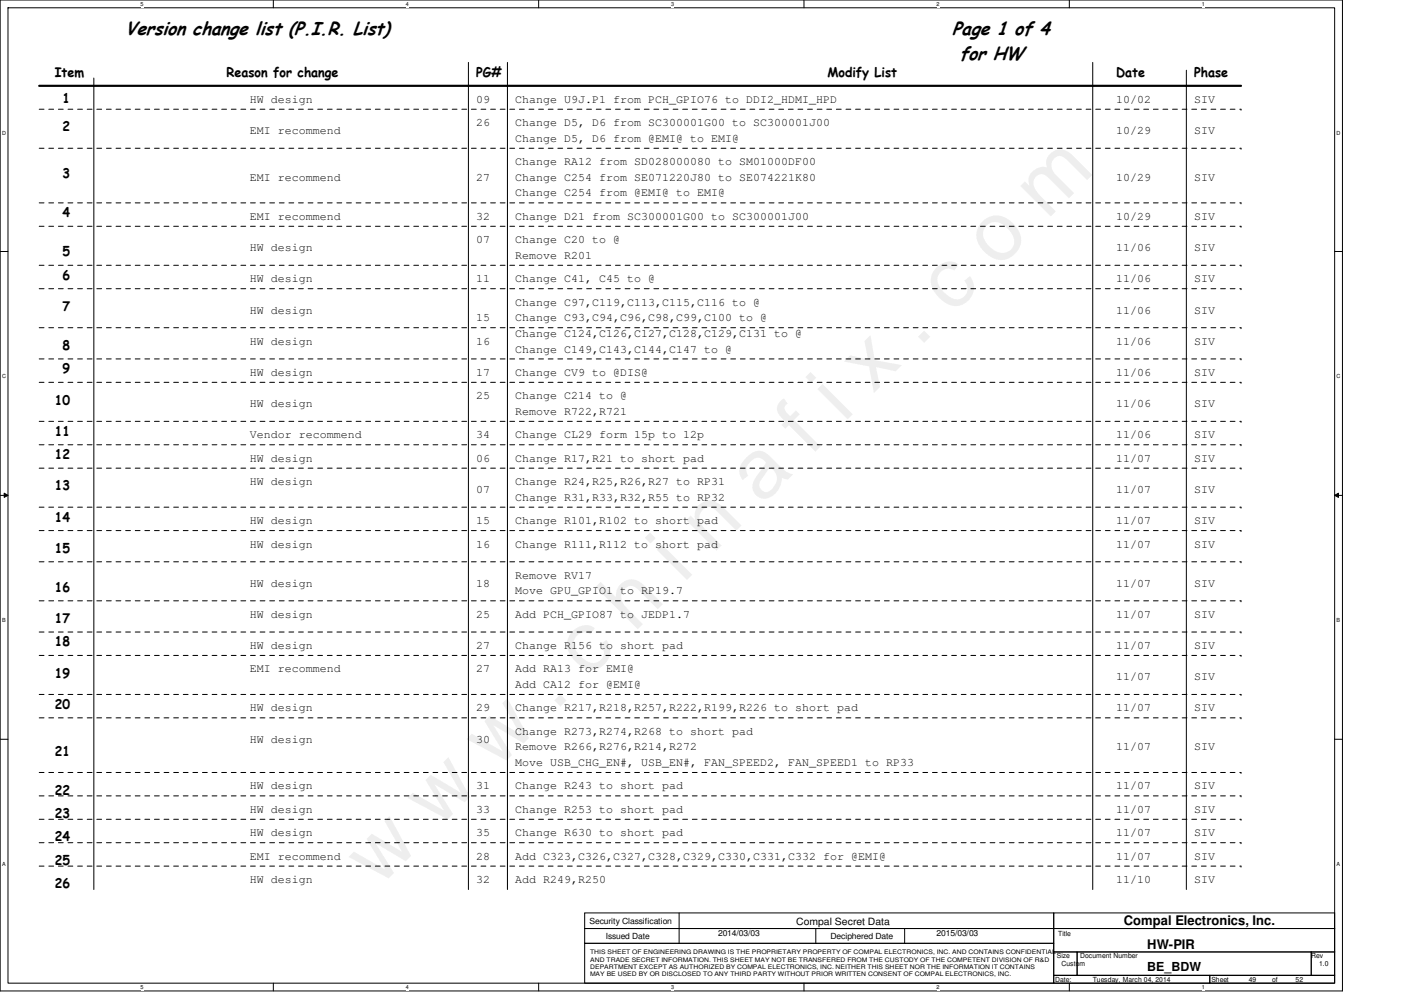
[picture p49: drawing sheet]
<svg xmlns="http://www.w3.org/2000/svg" width="297mm" height="210mm" viewBox="0 0 297 210" stroke-linecap="round" stroke-linejoin="round" font-family="sans-serif">
<defs><g id="words">
<g font-size="4">
<text x="26.5" y="7.5">Version change list (P.I.R. List)</text>
<text x="201.5" y="7.5">Page 1 of 4</text>
<text x="203" y="12.8">for HW</text>
</g>
<g font-size="2.8">
<text x="11.6" y="16.3">Item</text>
<text x="47.9" y="16.3">Reason for change</text>
<text x="100.8" y="16.3">PG#</text>
<text x="175" y="16.3">Modify List</text>
<text x="236.1" y="16.3">Date</text>
<text x="252.6" y="16.3">Phase</text>
<text x="13.2" y="21.9">1</text>
<text x="13.2" y="27.8">2</text>
<text x="13.2" y="37.7">3</text>
<text x="13.2" y="46">4</text>
<text x="13.2" y="59.2">6</text>
<text x="13.2" y="54.2">5</text>
<text x="13.2" y="65.8">7</text>
<text x="13.2" y="74">8</text>
<text x="13.2" y="79">9</text>
<text x="11.6" y="85.6">10</text>
<text x="11.6" y="92.2">11</text>
<text x="11.6" y="97.2">12</text>
<text x="11.6" y="103.8">13</text>
<text x="11.6" y="110.4">14</text>
<text x="11.6" y="117">15</text>
<text x="11.6" y="125.2">16</text>
<text x="11.6" y="131.8">17</text>
<text x="11.6" y="136.8">18</text>
<text x="11.6" y="143.4">19</text>
<text x="11.6" y="150">20</text>
<text x="11.6" y="159.9">21</text>
<text x="11.6" y="168.1">22</text>
<text x="11.6" y="173.1">23</text>
<text x="11.6" y="178.1">24</text>
<text x="11.6" y="183">25</text>
<text x="11.6" y="188">26</text>
<text x="237.8" y="195.8">Compal Electronics, Inc.</text>
<text x="242.7" y="200.7">HW-PIR</text>
</g>
<text font-size="2.6" x="242.7" y="205.5">BE_BDW</text>
<g font-size="2.5">
<text x="52.9" y="21.8">HW design</text>
<text x="100.8" y="21.8">09</text>
<text x="109" y="21.8">Change U9J.P1 from PCH_GPIO76 to DDI2_HDMI_HPD</text>
<text x="236.1" y="21.8">10/02</text>
<text x="252.6" y="21.8">SIV</text>
<text x="52.9" y="28.4">EMI recommend</text>
<text x="100.8" y="26.7">26</text>
<text x="109" y="26.7">Change D5, D6 from SC300001G00 to SC300001J00</text>
<text x="236.1" y="28.4">10/29</text>
<text x="252.6" y="28.4">SIV</text>
<text x="109" y="35">Change RA12 from SD028000080 to SM01000DF00</text>
<text x="109" y="30">Change D5, D6 from @EMI@ to EMI@</text>
<text x="52.9" y="38.3">EMI recommend</text>
<text x="100.8" y="38.3">27</text>
<text x="109" y="38.3">Change C254 from SE071220J80 to SE074221K80</text>
<text x="109" y="41.6">Change C254 from @EMI@ to EMI@</text>
<text x="236.1" y="38.3">10/29</text>
<text x="252.6" y="38.3">SIV</text>
<text x="52.9" y="46.5">EMI recommend</text>
<text x="100.8" y="46.5">32</text>
<text x="109" y="46.5">Change D21 from SC300001G00 to SC300001J00</text>
<text x="236.1" y="46.5">10/29</text>
<text x="252.6" y="46.5">SIV</text>
<text x="52.9" y="53.1">HW design</text>
<text x="100.8" y="51.5">07</text>
<text x="109" y="51.5">Change C20 to @</text>
<text x="236.1" y="53.1">11/06</text>
<text x="252.6" y="53.1">SIV</text>
<text x="52.9" y="59.7">HW design</text>
<text x="100.8" y="59.7">11</text>
<text x="109" y="59.7">Change C41, C45 to @</text>
<text x="109" y="54.8">Remove R201</text>
<text x="236.1" y="59.7">11/06</text>
<text x="252.6" y="59.7">SIV</text>
<text x="109" y="64.7">Change C97,C119,C113,C115,C116 to @</text>
<text x="52.9" y="66.3">HW design</text>
<text x="100.8" y="68">15</text>
<text x="109" y="68">Change C93,C94,C96,C98,C99,C100 to @</text>
<text x="109" y="71.3">Change C124,C126,C127,C128,C129,C131 to @</text>
<text x="236.1" y="66.3">11/06</text>
<text x="252.6" y="66.3">SIV</text>
<text x="52.9" y="72.9">HW design</text>
<text x="100.8" y="72.9">16</text>
<text x="109" y="74.6">Change C149,C143,C144,C147 to @</text>
<text x="236.1" y="72.9">11/06</text>
<text x="252.6" y="72.9">SIV</text>
<text x="52.9" y="79.5">HW design</text>
<text x="100.8" y="79.5">17</text>
<text x="109" y="79.5">Change CV9 to @DIS@</text>
<text x="236.1" y="79.5">11/06</text>
<text x="252.6" y="79.5">SIV</text>
<text x="52.9" y="86.1">HW design</text>
<text x="100.8" y="84.5">25</text>
<text x="109" y="84.5">Change C214 to @</text>
<text x="109" y="87.8">Remove R722,R721</text>
<text x="236.1" y="86.1">11/06</text>
<text x="252.6" y="86.1">SIV</text>
<text x="52.9" y="92.8">Vendor recommend</text>
<text x="100.8" y="92.8">34</text>
<text x="109" y="92.8">Change CL29 form 15p to 12p</text>
<text x="236.1" y="92.8">11/06</text>
<text x="252.6" y="92.8">SIV</text>
<text x="52.9" y="97.7">HW design</text>
<text x="100.8" y="97.7">06</text>
<text x="109" y="97.7">Change R17,R21 to short pad</text>
<text x="236.1" y="97.7">11/07</text>
<text x="252.6" y="97.7">SIV</text>
<text x="52.9" y="102.7">HW design</text>
<text x="100.8" y="104.3">07</text>
<text x="109" y="102.7">Change R24,R25,R26,R27 to RP31</text>
<text x="109" y="106">Change R31,R33,R32,R55 to RP32</text>
<text x="236.1" y="104.3">11/07</text>
<text x="252.6" y="104.3">SIV</text>
<text x="52.9" y="110.9">HW design</text>
<text x="100.8" y="110.9">15</text>
<text x="109" y="110.9">Change R101,R102 to short pad</text>
<text x="236.1" y="110.9">11/07</text>
<text x="252.6" y="110.9">SIV</text>
<text x="52.9" y="115.9">HW design</text>
<text x="100.7" y="115.9">16</text>
<text x="109" y="115.9">Change R111,R112 to short pad</text>
<text x="236.1" y="115.9">11/07</text>
<text x="252.6" y="115.9">SIV</text>
<text x="52.9" y="124.1">HW design</text>
<text x="100.7" y="124.1">18</text>
<text x="109" y="122.5">Remove RV17</text>
<text x="109" y="125.8">Move GPU_GPIO1 to RP19.7</text>
<text x="236.1" y="124.1">11/07</text>
<text x="252.6" y="124.1">SIV</text>
<text x="52.9" y="130.7">HW design</text>
<text x="100.7" y="130.7">25</text>
<text x="109" y="130.7">Add PCH_GPIO87 to JEDP1.7</text>
<text x="236.1" y="130.7">11/07</text>
<text x="252.6" y="130.7">SIV</text>
<text x="52.9" y="137.3">HW design</text>
<text x="100.7" y="137.3">27</text>
<text x="109" y="137.3">Change R156 to short pad</text>
<text x="236.1" y="137.3">11/07</text>
<text x="252.6" y="137.3">SIV</text>
<text x="52.9" y="142.3">EMI recommend</text>
<text x="100.7" y="142.3">27</text>
<text x="109" y="142.3">Add RA13 for EMI@</text>
<text x="236.1" y="143.9">11/07</text>
<text x="252.6" y="143.9">SIV</text>
<text x="109" y="145.6">Add CA12 for @EMI@</text>
<text x="52.9" y="150.5">HW design</text>
<text x="100.8" y="150.5">29</text>
<text x="109" y="155.5">Change R273,R274,R268 to short pad</text>
<text x="109" y="150.5">Change R217,R218,R257,R222,R199,R226 to short pad</text>
<text x="236.1" y="150.5">11/07</text>
<text x="252.6" y="150.5">SIV</text>
<text x="52.9" y="157.1">HW design</text>
<text x="100.7" y="157.1">30</text>
<text x="109" y="158.8">Remove R266,R276,R214,R272</text>
<text x="236.1" y="158.8">11/07</text>
<text x="252.6" y="158.8">SIV</text>
<text x="52.9" y="167">HW design</text>
<text x="100.7" y="167">31</text>
<text x="109" y="162.1">Move USB_CHG_EN#, USB_EN#, FAN_SPEED2, FAN_SPEED1 to RP33</text>
<text x="109" y="167">Change R243 to short pad</text>
<text x="236.1" y="167">11/07</text>
<text x="252.6" y="167">SIV</text>
<text x="52.9" y="172">HW design</text>
<text x="100.8" y="172">33</text>
<text x="109" y="172">Change R253 to short pad</text>
<text x="236.1" y="172">11/07</text>
<text x="252.6" y="172">SIV</text>
<text x="52.9" y="177">HW design</text>
<text x="100.8" y="177">35</text>
<text x="109" y="177">Change R630 to short pad</text>
<text x="236.1" y="177">11/07</text>
<text x="252.6" y="177">SIV</text>
<text x="52.9" y="181.9">EMI recommend</text>
<text x="100.7" y="181.9">28</text>
<text x="109" y="181.9">Add C323,C326,C327,C328,C329,C330,C331,C332 for @EMI@</text>
<text x="236.1" y="181.9">11/07</text>
<text x="252.6" y="181.9">SIV</text>
<text x="52.9" y="186.9">HW design</text>
<text x="100.8" y="186.9">32</text>
<text x="109" y="186.9">Add R249,R250</text>
<text x="236.1" y="186.9">11/10</text>
<text x="252.6" y="186.9">SIV</text>
</g>
<text font-size="2.1" x="168.4" y="195.6">Compal Secret Data</text>
<g font-size="1.8">
<text x="124.7" y="195.5">Security Classification</text>
<text x="128.1" y="198.6">Issued Date</text>
<text x="151.9" y="198.1">2014/03/03</text>
<text x="175.7" y="198.8">Deciphered Date</text>
<text x="198.2" y="198.1">2015/03/03</text>
</g>
<g font-size="1.5">
<text x="223.9" y="198">Title</text>
<text x="223.6" y="202.8">Size</text>
<text x="228.6" y="202.8">Document Number</text>
<text x="277.4" y="202.8">Rev</text>
<text x="223.3" y="207.7">Date:</text>
<text x="224.6" y="204.4">Custom</text>
<text x="231.2" y="207.7">Tuesday, March 04, 2014</text>
<text x="256.3" y="207.7">Sheet</text>
<text x="264.2" y="207.7">49</text>
<text x="269.2" y="207.7">of</text>
<text x="274.1" y="207.7">52</text>
<text x="279.1" y="204.4">1.0</text>
</g>
<g font-size="1.3">
<text x="124.8" y="201.9">THIS SHEET OF ENGINEERING DRAWING IS THE PROPRIETARY PROPERTY OF COMPAL ELECTRONICS, INC. AND CONTAINS CONFIDENTIAL</text>
<text x="124.8" y="203.5">AND TRADE SECRET INFORMATION. THIS SHEET MAY NOT BE TRANSFERED FROM THE CUSTODY OF THE COMPETENT DIVISION OF R&amp;D</text>
<text x="124.8" y="205">DEPARTMENT EXCEPT AS AUTHORIZED BY COMPAL ELECTRONICS, INC. NEITHER THIS SHEET NOR THE INFORMATION IT CONTAINS</text>
<text x="124.8" y="206.5">MAY BE USED BY OR DISCLOSED TO ANY THIRD PARTY WITHOUT PRIOR WRITTEN CONSENT OF COMPAL ELECTRONICS, INC.</text>
</g>
<g font-size="1.2">
<text x="29.8" y="1.3">5</text>
<text x="85.9" y="1.3">4</text>
<text x="142" y="1.3">3</text>
<text x="198.2" y="1.3">2</text>
<text x="254.3" y="1.3">1</text>
<text x=".5" y="28.5">D</text>
<text x="282.8" y="28.5">D</text>
<text x=".5" y="80.1">C</text>
<text x="282.8" y="80.1">C</text>
<text x=".5" y="131.7">B</text>
<text x="282.8" y="131.7">B</text>
<text x=".5" y="183.3">A</text>
<text x="282.8" y="183.3">A</text>
<text x="29.8" y="209.3">5</text>
<text x="85.9" y="209.3">4</text>
<text x="142" y="209.3">3</text>
<text x="198.2" y="209.3">2</text>
<text x="254.3" y="209.3">1</text>
</g>
</g></defs>
<path d="M0 0h284v209.7h-284zM1.7 1.7h280.7v206.3h-280.7z" fill="none" stroke="#000" stroke-width=".21"/>
<g fill="#fff">
<path d="M29.8 .2h.6v1.3h-.6z"/>
<path d="M29.8 208.2h.6v1.4h-.6z"/>
</g>
<path d="M57.8 0v1.7M57.8 208v1.7" fill="none" stroke="#000" stroke-width=".21"/>
<g fill="#fff">
<path d="M85.9 .2h.6v1.3h-.6z"/>
<path d="M85.9 208.2h.6v1.4h-.6z"/>
</g>
<path d="M114 0v1.7M114 208v1.7" fill="none" stroke="#000" stroke-width=".21"/>
<g fill="#fff">
<path d="M142 .2h.6v1.3h-.6z"/>
<path d="M142 208.2h.6v1.4h-.6z"/>
</g>
<path d="M170.1 0v1.7M170.1 208v1.7" fill="none" stroke="#000" stroke-width=".21"/>
<g fill="#fff">
<path d="M198.2 .2h.6v1.3h-.6z"/>
<path d="M198.2 208.2h.6v1.4h-.6z"/>
</g>
<path d="M226.2 0v1.7M226.2 208v1.7" fill="none" stroke="#000" stroke-width=".21"/>
<g fill="#fff">
<path d="M254.3 .2h.6v1.3h-.6z"/>
<path d="M254.3 208.2h.6v1.4h-.6z"/>
<path d="M.5 27.4h.8v1.3h-.8z"/>
<path d="M282.8 27.4h.8v1.3h-.8z"/>
<path d="M.5 79h.8v1.3h-.8z"/>
<path d="M282.8 79h.8v1.3h-.8z"/>
</g>
<path d="M0 53.2h1.7M282.4 53.2h1.6" fill="none" stroke="#000" stroke-width=".21"/>
<g fill="#fff">
<path d="M.5 130.6h.7v1.3h-.7z"/>
<path d="M282.8 130.6h.7v1.3h-.7z"/>
</g>
<path d="M0 104.8h1.7M.9 104.4l.8 .4-.8 .4zM282.4 104.8l.8-.4v.8zM282.4 104.8h1.6" fill="none" stroke="#000" stroke-width=".21"/>
<path d="M.9 104.4l.8 .4-.8 .4zM282.4 104.8l.8-.4v.8z" fill="#000"/>
<g fill="#fff">
<path d="M.5 182.2h.7v1.3h-.7z"/>
<path d="M282.8 182.2h.7v1.3h-.7z"/>
</g>
<g fill="none" stroke="#000" stroke-width=".21">
<path d="M19.9 16.5v171.7M99.1 13.2v175M107.4 13.2v175M231.2 13.2v175M251 14.9v173.3M0 156.4h1.7M282.4 156.4h1.6M123.7 193.2h99.2v3.3h-99.2zM123.7 196.5h99.2v3.1h-99.2zM123.7 199.6h99.2v8.4h-99.2zM143.7 193.2v6.4M172.6 196.5v3.1"/>
<path d="M191.4 196.5v3.1M222.9 193.2h59.5v3.3h-59.5zM222.9 196.5h59.5v4.9h-59.5zM222.9 201.4h5v5h-5zM222.9 206.4h33v1.6h-33zM227.9 201.4h49.5v5h-49.5zM255.9 206.4h26.5v1.6h-26.5zM277.4 201.4h5v5h-5z"/>
</g>
<g fill="none" stroke="#000" stroke-width=".21" stroke-dasharray="1 1 1 1 1 1 1 1">
<path d="M8.3 23.1h254.3M8.3 31.4h254.3M262.6 23.1h.1M262.6 31.4h.1M8.3 42.9h254.3M8.3 56.1h254.3M8.3 47.9h254.3M262.6 42.9h.1M262.6 56.1h.1M262.6 47.9h.1M8.3 69.3h254.3M8.3 75.9h254.3"/>
<path d="M8.3 61.1h254.3M262.6 69.3h.1M262.6 75.9h.1M262.6 61.1h.1M8.3 99.1h254.3M8.3 94.1h254.3M8.3 89.2h254.3M8.3 80.9h254.3M262.6 99.1h.1M262.6 94.1h.1M262.6 89.2h.1M262.6 80.9h.1"/>
<path d="M8.3 107.3h254.3M8.3 118.9h254.3M8.3 112.3h254.3M262.6 107.3h.1M262.6 118.9h.1M262.6 112.3h.1M8.3 133.7h254.3M8.3 127.1h254.3M8.3 138.7h254.3M262.6 133.7h.1M262.6 127.1h.1M262.6 138.7h.1"/>
<path d="M8.3 146.9h254.3M8.3 151.9h254.3M262.6 146.9h.1M262.6 151.9h.1M8.3 163.5h254.3M8.3 168.4h254.3M8.3 173.4h254.3M8.3 178.3h254.3M262.6 163.5h.1M262.6 168.4h.1M262.6 173.4h.1M262.6 178.3h.1"/>
<path d="M8.3 183.3h254.3M262.6 183.3h.1"/>
</g>
<path d="M8.3 18.2h254.3" fill="none" stroke="#000" stroke-width=".47"/>
<use href="#words"/>
</svg>
